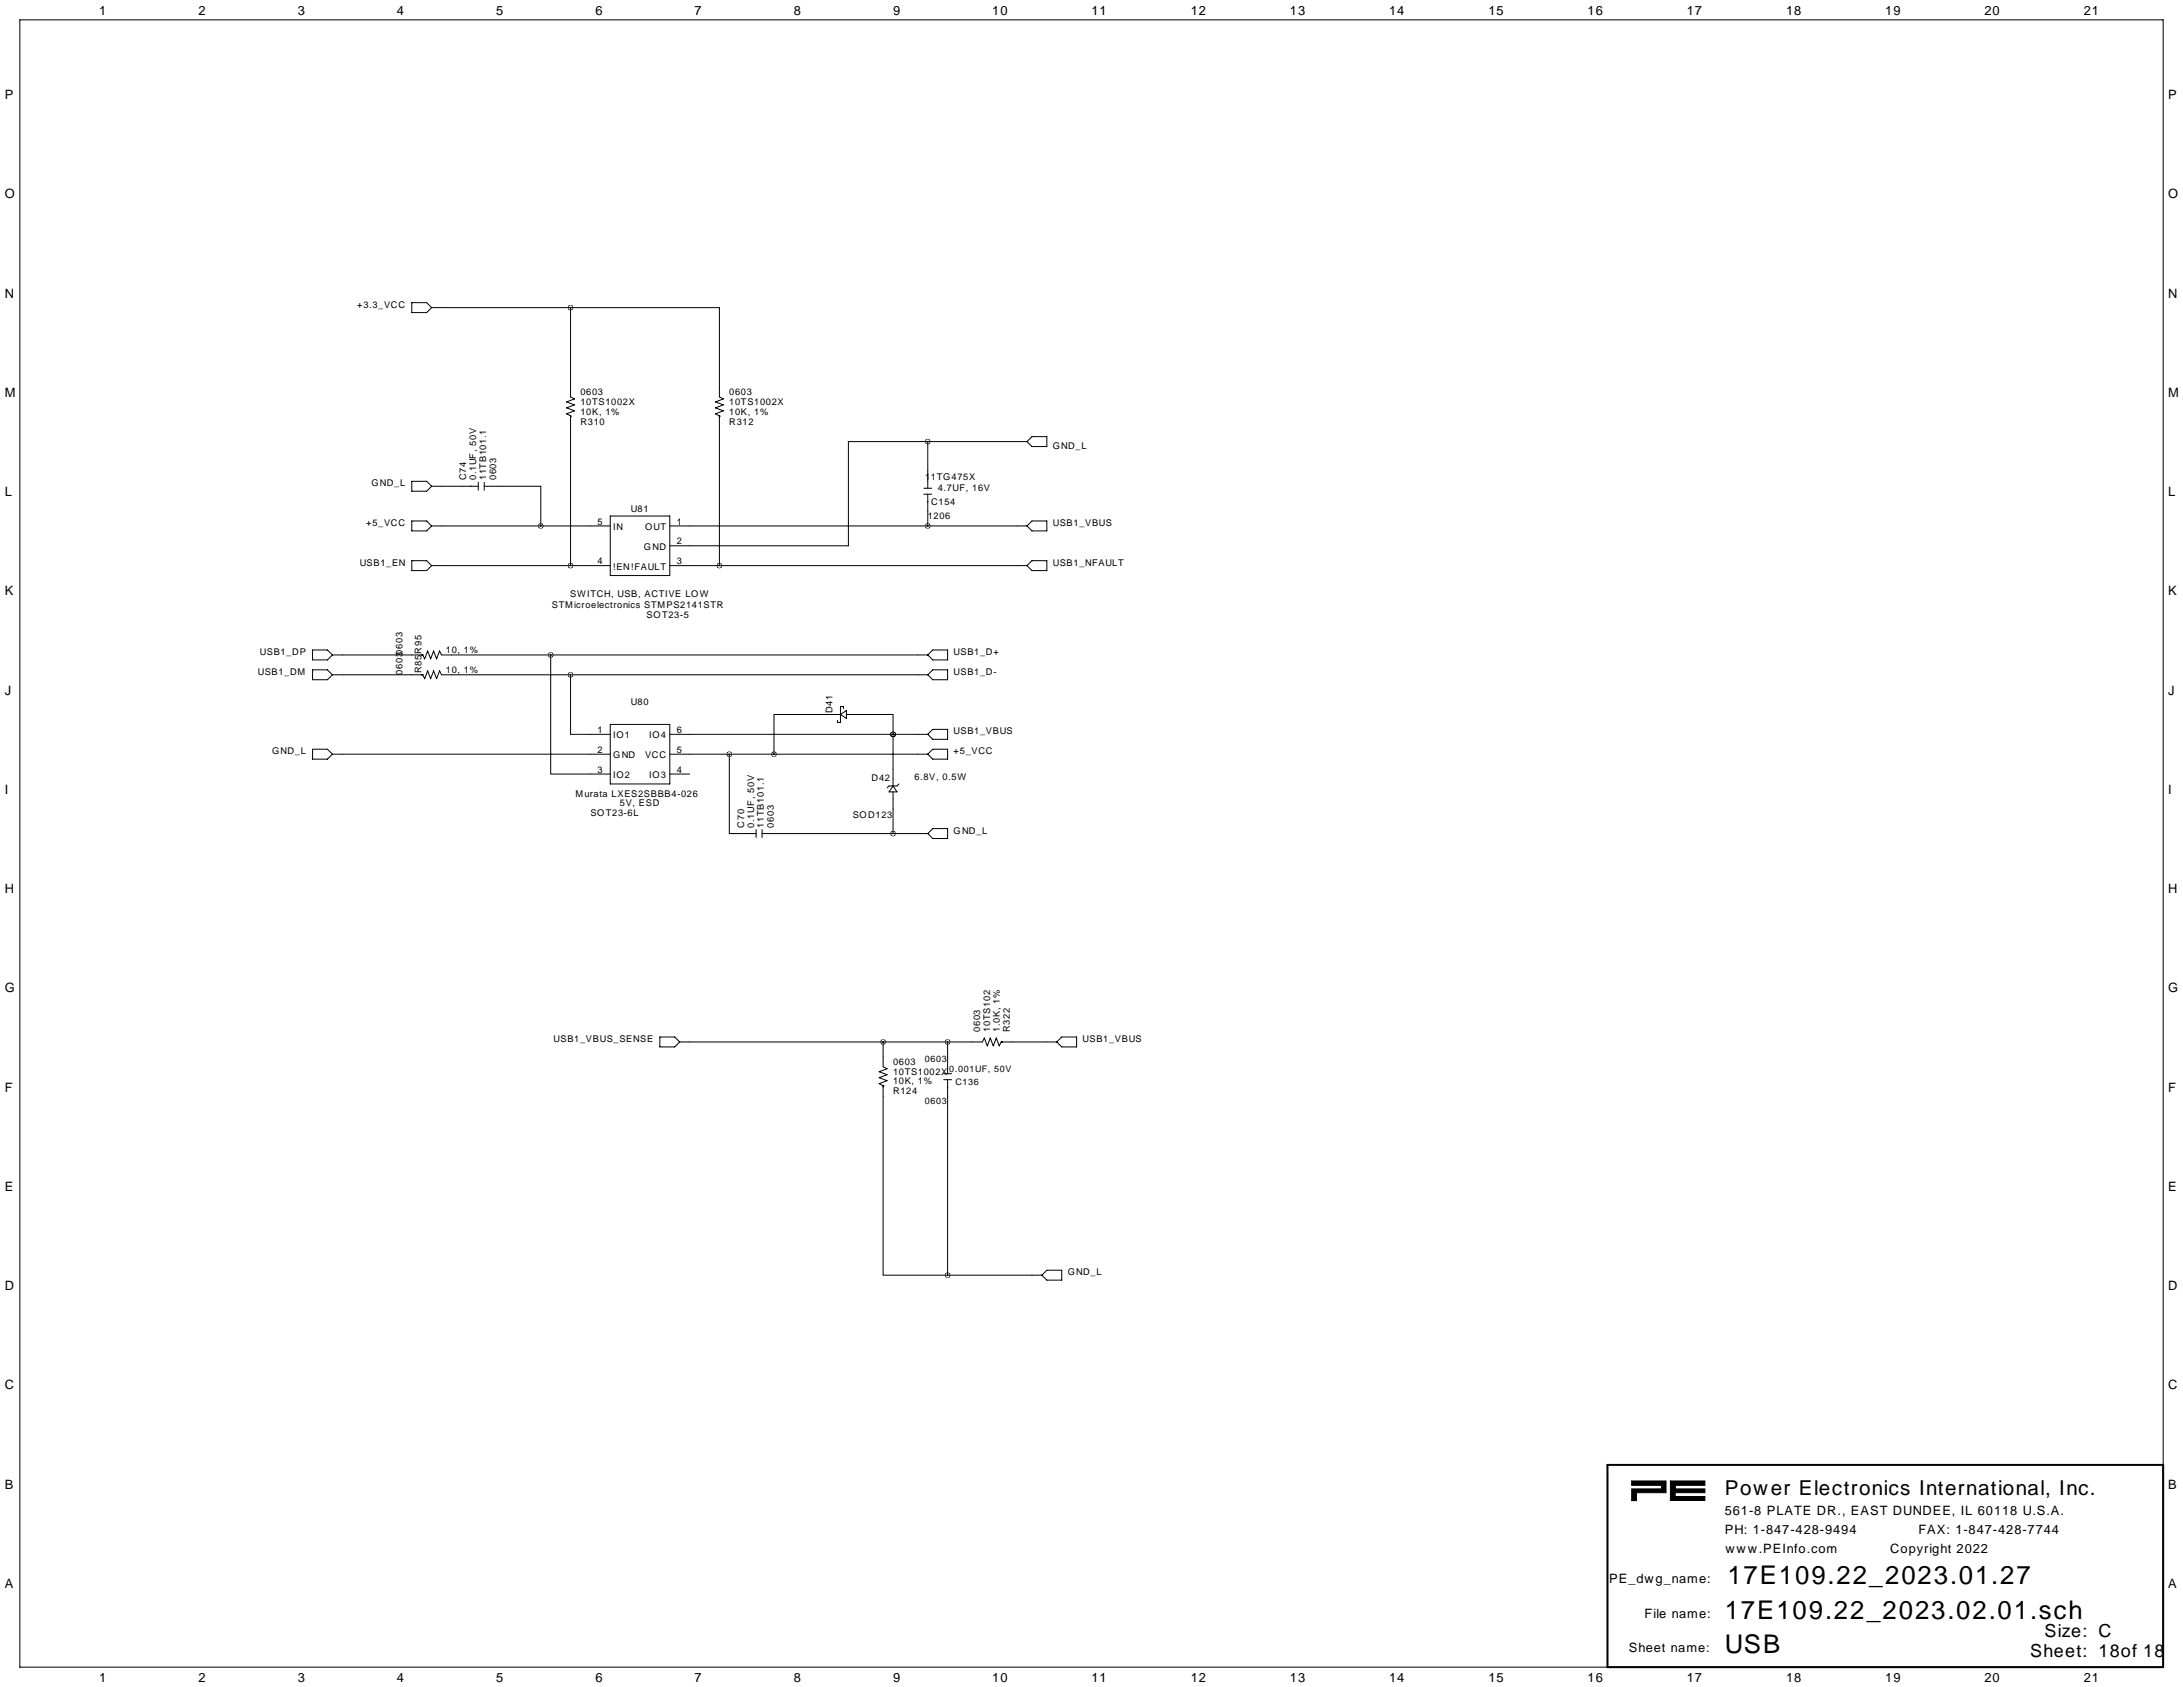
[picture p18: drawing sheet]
<svg xmlns="http://www.w3.org/2000/svg" width="559mm" height="432mm" viewBox="0 0 559 432" stroke-linecap="round" stroke-linejoin="round" font-family="sans-serif">
<defs><g id="words">
<g font-size="6.6">
<text x="442.2" y="405.4">17E109.22_2023.01.27</text>
<text x="441.5" y="414.3">17E109.22_2023.02.01.sch</text>
<text x="441.5" y="423.2">USB</text>
</g>
<text font-size="5.3" x="441.5" y="382.6">Power Electronics International, Inc.</text>
<g font-size="4.6">
<text x="523.3" y="419.1">Size: C</text>
<text x="519.6" y="424.2">Sheet: 18of 18</text>
</g>
<g font-size="3.3">
<text x="25.4" y="3.8">1</text>
<text x="50.8" y="3.8">2</text>
<text x="76.2" y="3.8">3</text>
<text x="101.6" y="3.8">4</text>
<text x="127" y="3.8">5</text>
<text x="152.4" y="3.8">6</text>
<text x="177.8" y="3.8">7</text>
<text x="203.2" y="3.8">8</text>
<text x="228.6" y="3.8">9</text>
<text x="254" y="3.8">10</text>
<text x="279.4" y="3.8">11</text>
<text x="304.8" y="3.8">12</text>
<text x="330.2" y="3.8">13</text>
<text x="355.6" y="3.8">14</text>
<text x="381" y="3.8">15</text>
<text x="406.4" y="3.8">16</text>
<text x="431.8" y="3.8">17</text>
<text x="457.2" y="3.8">18</text>
<text x="482.6" y="3.8">19</text>
<text x="508" y="3.8">20</text>
<text x="533.4" y="3.8">21</text>
<text x="1.3" y="25.4">P</text>
<text x="555" y="25.4">P</text>
<text x="1.3" y="50.8">O</text>
<text x="555" y="50.8">O</text>
<text x="1.3" y="76.2">N</text>
<text x="555" y="76.2">N</text>
<text x="1.3" y="101.6">M</text>
<text x="555" y="101.6">M</text>
<text x="1.3" y="127">L</text>
<text x="555" y="127">L</text>
<text x="1.3" y="152.4">K</text>
<text x="555" y="152.4">K</text>
<text x="1.3" y="177.8">J</text>
<text x="555" y="177.8">J</text>
<text x="1.3" y="203.2">I</text>
<text x="555" y="203.2">I</text>
<text x="1.3" y="228.6">H</text>
<text x="555" y="228.6">H</text>
<text x="1.3" y="254">G</text>
<text x="555" y="254">G</text>
<text x="1.3" y="279.4">F</text>
<text x="555" y="279.4">F</text>
<text x="1.3" y="304.8">E</text>
<text x="555" y="304.8">E</text>
<text x="1.3" y="330.2">D</text>
<text x="555" y="330.2">D</text>
<text x="1.3" y="355.6">C</text>
<text x="555" y="355.6">C</text>
<text x="1.3" y="381">B</text>
<text x="555" y="381">B</text>
<text x="441.5" y="387.7">561-8 PLATE DR., EAST DUNDEE, IL 60118 U.S.A.</text>
<text x="441.5" y="392.7">PH: 1-847-428-9494</text>
<text x="491.1" y="392.6">FAX: 1-847-428-7744</text>
<text x="441.7" y="397.6">www.PEInfo.com</text>
<text x="483.9" y="397.5">Copyright 2022</text>
<text x="1.3" y="406.4">A</text>
<text x="411.9" y="405.1">PE_dwg_name:</text>
<text x="555" y="406.4">A</text>
<text x="421" y="414">File name:</text>
<text x="416.9" y="422.9">Sheet name:</text>
<text x="25.4" y="430.5">1</text>
<text x="50.8" y="430.5">2</text>
<text x="76.2" y="430.5">3</text>
<text x="101.6" y="430.5">4</text>
<text x="127" y="430.5">5</text>
<text x="152.4" y="430.5">6</text>
<text x="177.8" y="430.5">7</text>
<text x="203.2" y="430.5">8</text>
<text x="228.6" y="430.5">9</text>
<text x="254" y="430.5">10</text>
<text x="279.4" y="430.5">11</text>
<text x="304.8" y="430.5">12</text>
<text x="330.2" y="430.5">13</text>
<text x="355.6" y="430.5">14</text>
<text x="381" y="430.5">15</text>
<text x="406.4" y="430.5">16</text>
<text x="431.8" y="430.5">17</text>
<text x="457.2" y="430.5">18</text>
<text x="482.6" y="430.5">19</text>
<text x="508" y="430.5">20</text>
<text x="533.4" y="430.5">21</text>
</g>
<g font-size="2.4">
<text x="91.4" y="78.7">+3.3_VCC</text>
<text x="148.6" y="101">0603</text>
<text x="186.7" y="101">0603</text>
<text x="148.6" y="103.6">10TS1002X</text>
<text x="148.6" y="106.1">10K, 1%</text>
<text x="186.7" y="103.6">10TS1002X</text>
<text x="186.7" y="106.1">10K, 1%</text>
<text x="148.6" y="108.7">R310</text>
<text x="186.7" y="108.7">R312</text>
<text x="269.5" y="115">GND_L</text>
<text x="95.1" y="124.5">GND_L</text>
<text x="119.4" y="122.9" transform="rotate(-90 119.4 122.9)">C74</text>
<text x="121.9" y="122.9" transform="rotate(-90 121.9 122.9)">0.1UF, 50V</text>
<text x="124.4" y="122.9" transform="rotate(-90 124.4 122.9)">11TB101.1</text>
<text x="127" y="122.9" transform="rotate(-90 127 122.9)">0603</text>
<text x="236.8" y="122.9">11TG475X</text>
<text x="240" y="125.7">4.7UF, 16V</text>
<text x="161.5" y="131.1">U81</text>
<text x="238.4" y="129.3">C154</text>
<text x="93.7" y="134.6">+5_VCC</text>
<text x="152.9" y="134.3">5</text>
<text x="157" y="135.6">IN</text>
<text x="165.1" y="135.6">OUT</text>
<text x="173.2" y="134.3">1</text>
<text x="237.5" y="132.8">1206</text>
<text x="269.5" y="134.6">USB1_VBUS</text>
<text x="164.8" y="140.7">GND</text>
<text x="173.2" y="139.3">2</text>
<text x="92.1" y="144.8">USB1_EN</text>
<text x="152.9" y="144.4">4</text>
<text x="157" y="145.8">!EN!FAULT</text>
<text x="173.2" y="144.4">3</text>
<text x="269.5" y="144.8">USB1_NFAULT</text>
<text x="141.3" y="155.6">STMicroelectronics STMPS2141STR</text>
<text x="146" y="152.9">SWITCH, USB, ACTIVE LOW</text>
<text x="165.5" y="158.2">SOT23-5</text>
<text x="66.5" y="167.6">USB1_DP</text>
<text x="103.1" y="167.6" transform="rotate(-90 103.1 167.6)">0603</text>
<text x="107.9" y="167.3" transform="rotate(-90 107.9 167.3)">R95</text>
<text x="114.1" y="167.1">10, 1%</text>
<text x="244.1" y="167.6">USB1_D+</text>
<text x="66" y="172.7">USB1_DM</text>
<text x="103" y="172.7" transform="rotate(-90 103 172.7)">0603</text>
<text x="107.9" y="172.4" transform="rotate(-90 107.9 172.4)">R85</text>
<text x="114.1" y="172.2">10, 1%</text>
<text x="244.1" y="172.7">USB1_D-</text>
<text x="161.5" y="180.3">U80</text>
<text x="213.1" y="182.5" transform="rotate(-90 213.1 182.5)">D41</text>
<text x="152.9" y="187.6">1</text>
<text x="157" y="188.9">IO1</text>
<text x="166.2" y="188.9">IO4</text>
<text x="173.2" y="187.6">6</text>
<text x="244.1" y="188">USB1_VBUS</text>
<text x="69.7" y="193">GND_L</text>
<text x="152.9" y="192.7">2</text>
<text x="152.9" y="197.8">3</text>
<text x="157" y="194">GND</text>
<text x="165.1" y="194">VCC</text>
<text x="173.2" y="197.8">4</text>
<text x="173.2" y="192.7">5</text>
<text x="244.1" y="193">+5_VCC</text>
<text x="147.3" y="203.9">Murata LXES2SBBB4-026</text>
<text x="157" y="199.1">IO2</text>
<text x="166.2" y="199.1">IO3</text>
<text x="223.1" y="199.9">D42</text>
<text x="234.1" y="199.7">6.8V, 0.5W</text>
<text x="151.1" y="208.8">SOT23-6L</text>
<text x="158.7" y="206.2">5V, ESD</text>
<text x="218.3" y="209.5">SOD123</text>
<text x="190.5" y="211.8" transform="rotate(-90 190.5 211.8)">C70</text>
<text x="193" y="211.8" transform="rotate(-90 193 211.8)">0.1UF, 50V</text>
<text x="195.6" y="211.8" transform="rotate(-90 195.6 211.8)">11TB101.1</text>
<text x="198.1" y="211.8" transform="rotate(-90 198.1 211.8)">0603</text>
<text x="244.1" y="213.4">GND_L</text>
<text x="141.7" y="266.7">USB1_VBUS_SENSE</text>
<text x="250.9" y="264.2" transform="rotate(-90 250.9 264.2)">0603</text>
<text x="253.4" y="264.2" transform="rotate(-90 253.4 264.2)">10TS102</text>
<text x="256" y="264.2" transform="rotate(-90 256 264.2)">1.0K, 1%</text>
<text x="258.5" y="264.2" transform="rotate(-90 258.5 264.2)">R322</text>
<text x="277.1" y="266.7">USB1_VBUS</text>
<text x="228.6" y="275">10TS1002X</text>
<text x="228.6" y="272.5">0603</text>
<text x="228.6" y="280.1">R124</text>
<text x="228.6" y="277.6">10K, 1%</text>
<text x="273.3" y="326.4">GND_L</text>
</g>
<g font-size="2.3">
<text x="236.8" y="271.9">0603</text>
<text x="243" y="274.3">0.001UF, 50V</text>
<text x="244.6" y="277.8">C136</text>
<text x="236.8" y="282.7">0603</text>
</g>
</g></defs>
<path d="M417.7 379.1h8.8v3h-7.6v2h-1.2v-3h7.6v-.9h-7.6zM427.6 379.1h8.8v1.1h-7.5v.9h7.5v1h-7.6v.9h7.6v1h-8.8z" fill="#000" stroke="#000" stroke-width=".26"/>
<g fill="none" stroke="#000" stroke-width=".26">
<path d="M5.1 5.1h548.6v421.6h-548.6zM105.4 77.5h3.8l1.3 1.2-1.3 1.3h-3.8zM110.5 78.7h35.5M146 78.7h38.1v22.9l1.1 .5-2.1 .8 2.1 .7-2.1 .8 2.1 .8-2.1 .7 1 .5v38.4M146 78.7v22.9l1.1 .5-2.1 .8 2.1 .7-2.1 .8 2.1 .8-2.1 .7 1 .5v38.4M146 106.5h.1M184.1 106.5h.1M237.5 113h-20.3v26.7h-45.8M237.5 113v12M237.5 113h25.4M264.2 111.8h3.8v2.5h-3.8l-1.3-1.3zM105.4 133.3h3.8l1.3 1.3-1.3 1.3h-3.8z"/>
<path d="M105.4 123.2h3.8l1.3 1.3-1.3 1.2h-3.8zM110.5 124.5h11.9M110.5 134.6h45.7M122.4 123.4v2.1M124 124.5h14.4v10.1M124 123.4v2.1M156.2 132.1h15.2v15.2h-15.2zM171.4 134.6h91.5M236.5 126.5h2M236.5 125h2M237.5 126.5v8.1M264.2 133.3h3.8v2.6h-3.8l-1.3-1.3z"/>
<path d="M105.4 143.5h3.8l1.3 1.3-1.3 1.2h-3.8zM110.5 144.8h45.7M171.4 144.8h91.5M264.2 143.5h3.8v2.5h-3.8l-1.3-1.2zM80 166.4h3.8l1.3 1.2-1.3 1.3h-3.8zM80 171.4h3.8l1.3 1.3-1.3 1.3h-3.8zM85.1 172.7h23.1l.5 1 .8-2 .7 2 .8-2 .8 2 .7-2 .5 1h124.5M85.1 167.6h23.1l.5 1.1 .8-2.1 .7 2.1 .8-2.1 .8 2.1 .7-2.1 .5 1h124.5M108.1 172.7h.1M108.1 167.6h.1M141 167.6v30.5h15.2M146 172.7v15.3h10.2"/>
<path d="M237.5 172.7l1.3-1.3h3.8v2.6h-3.8zM238.8 166.4h3.8v2.5h-3.8l-1.3-1.3zM80 191.8h3.8l1.3 1.2-1.3 1.3h-3.8zM85.1 193h71.1M156.2 185.4h15.2v15.3h-15.2zM171.4 188h66.1M171.4 193h66.1M171.4 198.1h5.1M186.7 193v20.4h6.8M215.1 182.9h-17v10.1M215.1 182.9l1.6-1v2zM215.9 181.4v-.6h-.8v4.1h-.7v-.5"/>
<path d="M216.7 182.9h11.9v5.1M228.6 188h.1M228.6 188v13.4M237.5 188l1.3-1.3h3.8v2.5h-3.8zM238.8 191.8h3.8v2.5h-3.8l-1.3-1.3zM193.5 212.3v2.1M195.1 212.3v2.1M195.1 213.4h42.4M228.6 202.7v10.7M228.6 201.2l1 1.5h-2zM230.1 200.7l-.5 .5h-2l-.5 .5M237.5 213.4l1.3-1.3h3.8v2.5h-3.8z"/>
<path d="M168.9 265.4h3.8l1.3 1.3-1.3 1.3h-3.8zM174 266.7h77.5l.5-1 .7 2 .8-2 .8 2 .7-2 .8 2 .5-1h14.2M226.1 278h.1M226.1 266.7v6.3l1 .6-2.1 .7 2.1 .8-2.1 .7 2.1 .8-2.1 .8 1.1 .5v48.5h16.5M241.6 276.4h2M241.6 274.8h2M242.6 266.7v8.1M242.6 276.4v50M256.4 266.7h.1M270.5 266.7l1.3-1.3h3.8v2.6h-3.8zM242.6 326.4h24.1M268 325.1h3.8v2.6h-3.8l-1.3-1.3z"/>
</g>
<path d="M411.5 375h142.2v51.7h-142.2z" fill="none" stroke="#000" stroke-width=".51"/>
<path d="M140.9 167.6a.05 .05 0 0 0 .1 0 .05 .05 0 0 0-.1 0zM146 172.7a.05 .05 0 0 0 .1 0 .05 .05 0 0 0-.1 0zM237.4 134.6a.05 .05 0 0 0 .1 0 .05 .05 0 0 0-.1 0zM184.1 144.8a.05 .05 0 0 0 .1 0 .05 .05 0 0 0-.1 0zM146 78.7a.05 .05 0 0 0 .1 0 .05 .05 0 0 0-.1 0zM146 144.8a.05 .05 0 0 0 .1 0 .05 .05 0 0 0-.1 0zM138.4 134.6a.05 .05 0 0 0 .1 0 .05 .05 0 0 0-.1 0zM237.4 113a.05 .05 0 0 0 .1 0 .05 .05 0 0 0-.1 0zM242.5 266.7a.05 .05 0 0 0 .1 0 .05 .05 0 0 0-.1 0zM242.5 326.4a.05 .05 0 0 0 .1 0 .05 .05 0 0 0-.1 0zM226 266.7a.05 .05 0 0 0 .1 0 .05 .05 0 0 0-.1 0zM198.1 193a.05 .05 0 0 0 .1 0 .05 .05 0 0 0-.1 0zM186.6 193a.05 .05 0 0 0 .1 0 .05 .05 0 0 0-.1 0z" fill="#000" stroke="#000" stroke-width="1.3"/>
<use href="#words"/>
</svg>
